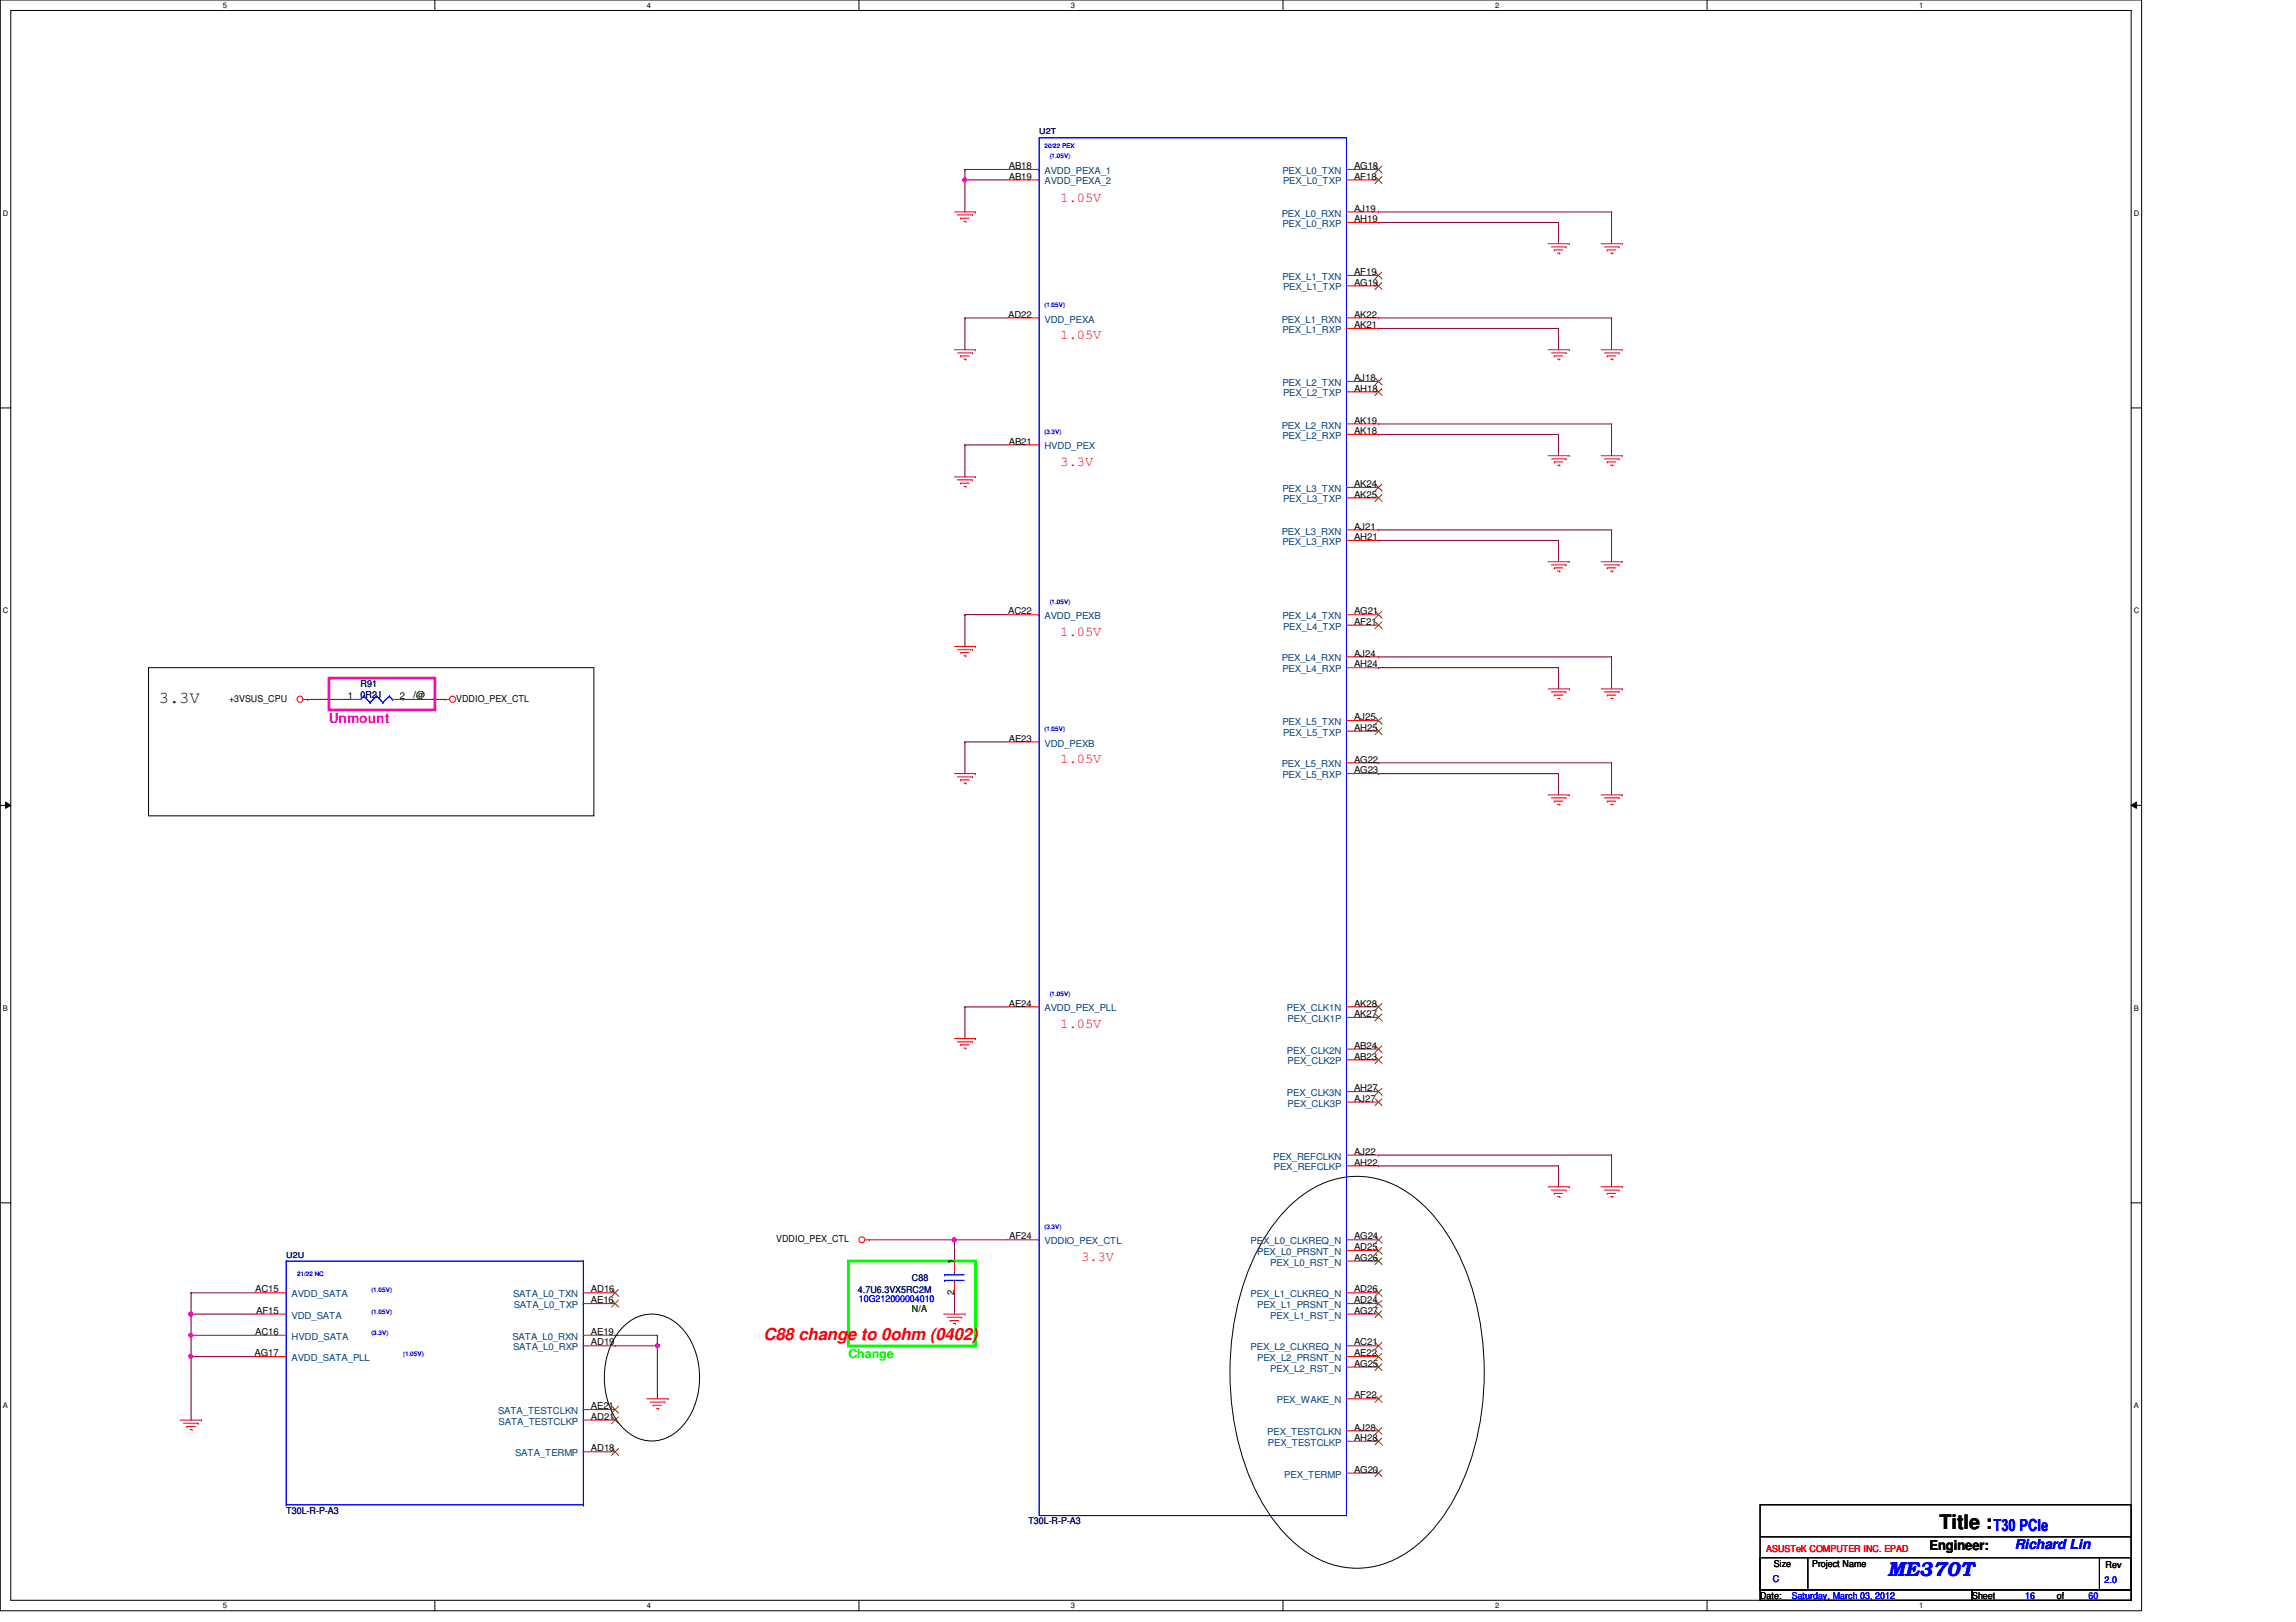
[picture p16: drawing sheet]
<svg xmlns="http://www.w3.org/2000/svg" width="297mm" height="210mm" viewBox="0 0 297 210" stroke-linecap="round" stroke-linejoin="round" font-family="sans-serif">
<defs><g id="words">
<text font-size="2.6" x="250.9" y="197.9">Title :</text>
<text font-size="2.6" fill="#00f" x="244.2" y="204">ME370T</text>
<text font-size="2.2" x="20.6" y="90.9">3.3V</text>
<text font-size="2.2" fill="#f00" x="98.8" y="173.4">C88 change to 0ohm (0402)</text>
<text font-size="2.2" fill="#00f" x="257.9" y="198.2">T30 PCIe</text>
<g font-size="1.8" fill="#f00">
<text x="137.2" y="26.1">1.05V</text>
<text x="137.2" y="43.9">1.05V</text>
<text x="137.2" y="60.4">3.3V</text>
<text x="137.2" y="82.3">1.05V</text>
<text x="137.2" y="98.8">1.05V</text>
<text x="137.2" y="133.1">1.05V</text>
<text x="139.9" y="163.2">3.3V</text>
</g>
<text font-size="1.8" fill="#f0f" x="42.5" y="93.5">Unmount</text>
<text font-size="1.8" x="249.6" y="200.5">Engineer:</text>
<text font-size="1.8" fill="#00f" x="260.6" y="200.5">Richard Lin</text>
<text font-size="1.6" fill="#0f0" x="109.8" y="175.7">Change</text>
<g font-size="1.2">
<text x="130.5" y="23.2">AB19</text>
<text x="130.5" y="21.9">AB18</text>
<text x="175.2" y="23.2">AF18</text>
<text x="175.2" y="21.9">AG18</text>
<text x="175.2" y="28.7">AH19</text>
<text x="175.2" y="27.4">AJ19</text>
<text x="175.2" y="35.6">AF19</text>
<text x="130.4" y="41.1">AD22</text>
<text x="175.2" y="41.1">AK22</text>
<text x="175.2" y="37">AG19</text>
<text x="175.2" y="42.5">AK21</text>
<text x="175.2" y="50.7">AH18</text>
<text x="175.2" y="49.3">AJ18</text>
<text x="130.5" y="57.5">AB21</text>
<text x="175.2" y="56.2">AK18</text>
<text x="175.2" y="54.8">AK19</text>
<text x="175.2" y="64.4">AK25</text>
<text x="175.2" y="63">AK24</text>
<text x="175.2" y="69.9">AH21</text>
<text x="175.2" y="68.5">AJ21</text>
<text x="130.4" y="79.5">AC22</text>
<text x="175.2" y="80.9">AF21</text>
<text x="175.2" y="79.5">AG21</text>
<text x="175.2" y="86.4">AH24</text>
<text x="175.2" y="85">AJ24</text>
<text x="29.6" y="90.8">+3VSUS_CPU</text>
<text x="45" y="90.5">1</text>
<text x="51.7" y="90.5">2</text>
<text x="59" y="90.8">VDDIO_PEX_CTL</text>
<text x="130.5" y="96">AE23</text>
<text x="175.2" y="94.6">AH25</text>
<text x="175.2" y="93.2">AJ25</text>
<text x="175.2" y="100.1">AG23</text>
<text x="175.2" y="98.7">AG22</text>
<text x="130.5" y="130.3">AE24</text>
<text x="175.2" y="131.6">AK27</text>
<text x="175.2" y="130.3">AK28</text>
<text x="175.2" y="137.1">AB23</text>
<text x="175.2" y="135.7">AB24</text>
<text x="175.2" y="142.6">AJ27</text>
<text x="175.2" y="141.2">AH27</text>
<text x="175.2" y="149.4">AJ22</text>
<text x="175.2" y="150.8">AH22</text>
<text x="100.4" y="160.8">VDDIO_PEX_CTL</text>
<text x="130.6" y="160.4">AF24</text>
<text x="175.2" y="161.8">AD25</text>
<text x="175.2" y="160.4">AG24</text>
<text x="33" y="167.3">AC15</text>
<text x="76.5" y="167.3">AD16</text>
<text x="123.4" y="167.6" transform="rotate(-90 123.4 167.6)">2</text>
<text x="123.4" y="163.6" transform="rotate(-90 123.4 163.6)">1</text>
<text x="175.2" y="167.3">AD26</text>
<text x="175.2" y="163.2">AG26</text>
<text x="33" y="172.8">AC16</text>
<text x="33.1" y="170">AF15</text>
<text x="76.5" y="172.8">AE19</text>
<text x="76.5" y="168.7">AE16</text>
<text x="175.2" y="170">AG27</text>
<text x="175.2" y="168.7">AD24</text>
<text x="32.9" y="175.5">AG17</text>
<text x="76.5" y="174.1">AD19</text>
<text x="175.2" y="176.9">AG25</text>
<text x="175.2" y="175.5">AE22</text>
<text x="175.2" y="174.1">AC21</text>
<text x="76.5" y="183.7">AD21</text>
<text x="76.5" y="182.4">AE21</text>
<text x="175.2" y="185.1">AJ28</text>
<text x="175.2" y="181">AF22</text>
<text x="76.5" y="187.8">AD18</text>
<text x="175.2" y="190.6">AG20</text>
<text x="175.2" y="186.5">AH28</text>
<text x="229.5" y="202.7">Size</text>
<text x="234.4" y="202.7">Project Name</text>
<text x="272.4" y="202.9">Rev</text>
<text x="227.7" y="206.9">Date:</text>
<text x="255.1" y="206.9">Sheet</text>
<text x="266.1" y="206.9">of</text>
</g>
<g font-size="1.2" fill="#004080">
<text x="135.1" y="23.9">AVDD_PEXA_2</text>
<text x="135.1" y="22.5">AVDD_PEXA_1</text>
<text x="165.9" y="22.5">PEX_L0_TXN</text>
<text x="166" y="23.9">PEX_L0_TXP</text>
<text x="165.8" y="28">PEX_L0_RXN</text>
<text x="165.9" y="29.4">PEX_L0_RXP</text>
<text x="135.1" y="41.7">VDD_PEXA</text>
<text x="165.8" y="41.7">PEX_L1_RXN</text>
<text x="165.9" y="36.2">PEX_L1_TXN</text>
<text x="166" y="37.6">PEX_L1_TXP</text>
<text x="165.9" y="43.1">PEX_L1_RXP</text>
<text x="165.9" y="50">PEX_L2_TXN</text>
<text x="166" y="51.3">PEX_L2_TXP</text>
<text x="135.1" y="58.2">HVDD_PEX</text>
<text x="165.8" y="55.5">PEX_L2_RXN</text>
<text x="165.9" y="56.8">PEX_L2_RXP</text>
<text x="165.9" y="63.7">PEX_L3_TXN</text>
<text x="166" y="65">PEX_L3_TXP</text>
<text x="165.8" y="69.2">PEX_L3_RXN</text>
<text x="165.9" y="70.5">PEX_L3_RXP</text>
<text x="135.1" y="80.1">AVDD_PEXB</text>
<text x="165.9" y="80.1">PEX_L4_TXN</text>
<text x="166" y="81.5">PEX_L4_TXP</text>
<text x="165.8" y="85.6">PEX_L4_RXN</text>
<text x="165.9" y="87">PEX_L4_RXP</text>
<text x="165.9" y="93.9">PEX_L5_TXN</text>
<text x="166" y="95.2">PEX_L5_TXP</text>
<text x="135.1" y="96.6">VDD_PEXB</text>
<text x="165.8" y="99.3">PEX_L5_RXN</text>
<text x="165.9" y="100.7">PEX_L5_RXP</text>
<text x="135.1" y="130.9">AVDD_PEX_PLL</text>
<text x="166.5" y="130.9">PEX_CLK1N</text>
<text x="166.5" y="136.4">PEX_CLK2N</text>
<text x="166.6" y="137.8">PEX_CLK2P</text>
<text x="166.6" y="132.2">PEX_CLK1P</text>
<text x="166.5" y="141.9">PEX_CLK3N</text>
<text x="166.6" y="143.2">PEX_CLK3P</text>
<text x="164.7" y="150.1">PEX_REFCLKN</text>
<text x="164.8" y="151.5">PEX_REFCLKP</text>
<text x="135.1" y="161">VDDIO_PEX_CTL</text>
<text x="161.8" y="161">PEX_L0_CLKREQ_N</text>
<text x="37.7" y="167.9">AVDD_SATA</text>
<text x="66.4" y="167.9">SATA_L0_TXN</text>
<text x="161.8" y="167.9">PEX_L1_CLKREQ_N</text>
<text x="162.6" y="162.4">PEX_L0_PRSNT_N</text>
<text x="164.3" y="163.8">PEX_L0_RST_N</text>
<text x="37.7" y="173.4">HVDD_SATA</text>
<text x="37.7" y="170.6">VDD_SATA</text>
<text x="66.3" y="173.4">SATA_L0_RXN</text>
<text x="66.5" y="169.3">SATA_L0_TXP</text>
<text x="162.6" y="169.3">PEX_L1_PRSNT_N</text>
<text x="164.3" y="170.6">PEX_L1_RST_N</text>
<text x="37.7" y="176.1">AVDD_SATA_PLL</text>
<text x="66.4" y="174.8">SATA_L0_RXP</text>
<text x="161.8" y="174.8">PEX_L2_CLKREQ_N</text>
<text x="162.6" y="176.1">PEX_L2_PRSNT_N</text>
<text x="164.3" y="177.5">PEX_L2_RST_N</text>
<text x="64.4" y="183">SATA_TESTCLKN</text>
<text x="64.5" y="184.4">SATA_TESTCLKP</text>
<text x="164" y="185.8">PEX_TESTCLKN</text>
<text x="165.2" y="181.6">PEX_WAKE_N</text>
<text x="66.6" y="188.5">SATA_TERMP</text>
<text x="164" y="187.1">PEX_TESTCLKP</text>
<text x="166.2" y="191.2">PEX_TERMP</text>
</g>
<g font-size="1.2" fill="#000080">
<text x="46.6" y="88.9">R91</text>
<text x="46.6" y="90.3">0R2J</text>
<text x="111" y="167.3">4.7U6.3VX5RC2M</text>
<text x="118" y="165.7">C88</text>
<text x="37" y="195.9">T30L-R-P-A3</text>
<text x="133.1" y="197.3">T30L-R-P-A3</text>
</g>
<g font-size="1.2" fill="#008000">
<text x="53.5" y="90.3">/@</text>
<text x="118" y="169.8">N/A</text>
</g>
<g font-size="1.2" fill="#00f">
<text x="111.1" y="168.4">10G212000004010</text>
<text x="229.4" y="204.7">C</text>
<text x="231.8" y="206.9">Saturday, March 03, 2012</text>
<text x="262" y="206.9">16</text>
<text x="270.2" y="206.9">60</text>
<text x="272.3" y="204.8">2.0</text>
</g>
<text font-size="1.2" fill="#f00" x="228.5" y="200.8">ASUSTeK COMPUTER INC. EPAD</text>
<g font-size="1.1" fill="#000080">
<text x="134.4" y="17.4">U2T</text>
<text x="37" y="162.8">U2U</text>
</g>
<g font-size="1">
<text x="28.8" y="1">5</text>
<text x="83.7" y="1">4</text>
<text x="138.6" y="1">3</text>
<text x="193.4" y="1">2</text>
<text x="248.3" y="1">1</text>
<text x=".4" y="27.9">D</text>
<text x="276.1" y="27.9">D</text>
<text x=".4" y="79.4">C</text>
<text x="276.1" y="79.4">C</text>
<text x=".4" y="130.8">B</text>
<text x="276.1" y="130.8">B</text>
<text x=".4" y="182.2">A</text>
<text x="276.1" y="182.2">A</text>
<text x="28.8" y="208.1">5</text>
<text x="83.7" y="208.1">4</text>
<text x="138.6" y="208.1">3</text>
<text x="193.4" y="208.1">2</text>
<text x="248.3" y="208.1">1</text>
</g>
<g font-size=".8" fill="#00f">
<text x="135.1" y="19.1">20/22 PEX</text>
<text x="135.8" y="20.5">(1.05V)</text>
<text x="135.1" y="39.7">(1.05V)</text>
<text x="135.1" y="56.2">(3.3V)</text>
<text x="135.8" y="78.1">(1.05V)</text>
<text x="135.1" y="94.6">(1.05V)</text>
<text x="135.8" y="128.9">(1.05V)</text>
<text x="135.1" y="159">(3.3V)</text>
<text x="38.4" y="165.2">21/22 NC</text>
<text x="48" y="167.3">(1.05V)</text>
<text x="48" y="172.8">(3.3V)</text>
<text x="48" y="170">(1.05V)</text>
<text x="52.2" y="175.5">(1.05V)</text>
</g>
</g></defs>
<path d="M0 0h277.1v208.4h-277.1zM1.4 1.4h274.3v205.7h-274.3z" fill="none" stroke="#000" stroke-width=".13"/>
<g fill="#fff">
<path d="M28.8 .1h.6v1.1h-.6z"/>
<path d="M28.8 207.2h.6v1.1h-.6z"/>
</g>
<path d="M56.3 0v1.4M56.3 207.1v1.3" fill="none" stroke="#000" stroke-width=".13"/>
<g fill="#fff">
<path d="M83.7 .1h.5v1.1h-.5z"/>
<path d="M83.7 207.2h.5v1.1h-.5z"/>
</g>
<path d="M111.1 0v1.4M111.1 207.1v1.3" fill="none" stroke="#000" stroke-width=".13"/>
<g fill="#fff">
<path d="M138.6 .1h.5v1.1h-.5z"/>
<path d="M138.6 207.2h.5v1.1h-.5z"/>
</g>
<path d="M166 0v1.4M166 207.1v1.3" fill="none" stroke="#000" stroke-width=".13"/>
<g fill="#fff">
<path d="M193.4 .1h.6v1.1h-.6z"/>
<path d="M193.4 207.2h.6v1.1h-.6z"/>
</g>
<path d="M220.8 0v1.4M220.8 207.1v1.3" fill="none" stroke="#000" stroke-width=".13"/>
<g fill="#fff">
<path d="M248.3 .1h.5v1.1h-.5z"/>
<path d="M248.3 207.2h.5v1.1h-.5z"/>
<path d="M.4 27.1h.7v1.1h-.7z"/>
<path d="M276.1 27.1h.7v1.1h-.7z"/>
<path d="M.4 78.5h.7v1.1h-.7z"/>
<path d="M276.1 78.5h.7v1.1h-.7z"/>
</g>
<path d="M0 52.8h1.4M275.7 52.8h1.4" fill="none" stroke="#000" stroke-width=".13"/>
<g fill="#fff">
<path d="M.4 129.9h.6v1.1h-.6z"/>
<path d="M276.1 129.9h.6v1.1h-.6z"/>
</g>
<path d="M0 104.2h1.4M.7 103.8l.7 .4-.7 .4zM275.7 104.2l.7-.4v.8zM275.7 104.2h1.4" fill="none" stroke="#000" stroke-width=".13"/>
<path d="M.7 103.8l.7 .4-.7 .4zM275.7 104.2l.7-.4v.8z" fill="#000"/>
<g fill="#fff">
<path d="M.4 181.4h.6v1.1h-.6z"/>
<path d="M276.1 181.4h.6v1.1h-.6z"/>
</g>
<path d="M0 155.7h1.4M275.7 155.7h1.4" fill="none" stroke="#000" stroke-width=".13"/>
<g fill="none" stroke="#800040" stroke-width=".13">
<path d="M39.8 90.5h.1M39.8 90.5h5.5M52.2 90.5h.1M52.2 90.5h5.4M178.3 85h.1M178.3 86.4h.1M178.3 85h30.2M178.3 86.4h23.3M201.6 86.4h.1M201.6 86.4v2.8M208.5 85h.1M208.5 85v4.2"/>
<path d="M178.3 149.5h.1M178.3 150.9h.1M178.3 149.5h30.2M178.3 150.9h23.3M201.6 150.9h.1M201.6 150.9v2.7M208.5 149.5h.1M208.5 149.5v4.1M123.5 160.4h.1M123.5 160.4h6.8"/>
</g>
<circle cx="123.4" cy="160.4" r=".26" fill="#f0f"/>
<circle cx="123.4" cy="160.4" r=".26" fill="none" stroke="#f0f" stroke-width=".13"/>
<g fill="none" stroke="#800040" stroke-width=".13">
<path d="M124.8 23.3h.1M124.8 21.9h.1M124.8 23.3h5.5M124.8 21.9v1.4M24.7 172.8h.1M24.7 170.1h.1M24.7 172.8h8.2M24.7 170.1v2.7M112.5 160.4h.1M112.5 160.4h11M123.5 160.4h.1M123.5 167.3h.1"/>
<path d="M123.5 160.4v2.8M123.5 167.3v2.8"/>
</g>
<circle cx="24.7" cy="170.1" r=".26" fill="#f0f"/>
<circle cx="24.7" cy="170.1" r=".26" fill="none" stroke="#f0f" stroke-width=".13"/>
<g fill="none" stroke="#800040" stroke-width=".13">
<path d="M178.3 27.4h.1M178.3 28.8h.1M178.3 27.4h30.2M178.3 28.8h23.3M201.6 28.8h.1M201.6 28.8v2.7M208.5 27.4h.1M208.5 27.4v4.1M124.8 79.5h.1M124.8 79.5v4.2M124.8 79.5h5.5M178.3 68.6h.1"/>
<path d="M178.3 69.9h.1M178.3 68.6h30.2M178.3 69.9h23.3M201.6 69.9h.1M201.6 69.9v2.8M208.5 68.6h.1M208.5 68.6v4.1M124.8 130.3h.1M124.8 130.3h5.5M124.8 130.3v4.1M24.7 175.6h.1M24.7 175.6h8.2"/>
</g>
<circle cx="24.7" cy="175.5" r=".26" fill="#f0f"/>
<circle cx="24.7" cy="175.5" r=".26" fill="none" stroke="#f0f" stroke-width=".13"/>
<path d="M24.7 172.8h.1M24.7 172.8v2.8" fill="none" stroke="#800040" stroke-width=".13"/>
<circle cx="24.7" cy="172.8" r=".25" fill="#f0f"/>
<circle cx="24.7" cy="172.8" r=".25" fill="none" stroke="#f0f" stroke-width=".13"/>
<g fill="none" stroke="#800040" stroke-width=".13">
<path d="M124.8 23.3h.1M124.8 23.3v4.1M124.8 57.6h.1M124.8 57.6h5.5M124.8 57.6v4.1M178.3 54.9h.1M178.3 56.2h.1M178.3 54.9h30.2M178.3 56.2h23.3M201.6 56.2h.1M201.6 56.2v2.8M208.5 54.9h.1"/>
<path d="M208.5 54.9v4.1M124.8 96h.1M124.8 96v4.1M124.8 96h5.5M178.3 98.7h.1M178.3 98.7h30.2M208.5 98.7h.1M208.5 98.7v4.2M178.3 100.1h.1M178.3 100.1h23.3M201.6 100.1h.1M201.6 100.1v2.8"/>
<path d="M24.7 167.3h.1M24.7 175.6h.1M24.7 167.3h8.2M24.7 175.6v8.2"/>
</g>
<path d="M124.6 23.1l.2-.1 .2 .1v.4h-.2h-.2z" fill-rule="evenodd" fill="#f0f"/>
<path d="M124.6 23.1l.2-.1 .2 .1v.4h-.2h-.2z" fill="none" stroke="#f0f" stroke-width=".13"/>
<g fill="none" stroke="#800040" stroke-width=".13">
<path d="M124.8 21.9h.1M124.8 21.9h5.5M124.8 41.1h.1M124.8 41.1h5.5M124.8 41.1v4.2M178.3 41.1h.1M178.3 42.5h.1M178.3 41.1h30.2M178.3 42.5h23.3M201.6 42.5h.1M201.6 42.5v2.8M208.5 41.1h.1"/>
<path d="M208.5 41.1v4.2M24.7 170.1h.1M24.7 167.3h.1M24.7 170.1h8.2M24.7 167.3v2.8M85 174.2h.1M85 174.2v6.8"/>
</g>
<circle cx="85" cy="174.2" r=".26" fill="#f0f"/>
<circle cx="85" cy="174.2" r=".26" fill="none" stroke="#f0f" stroke-width=".13"/>
<path d="M79.6 172.8h.1M79.6 174.2h.1M79.6 172.8h5.4M85 172.8h.1M85 172.8v1.4h-5.4" fill="none" stroke="#800040" stroke-width=".13"/>
<g fill="none" stroke="#f00" stroke-width=".13">
<path d="M123.5 27.4h2.7M123.9 27.8h1.9M124.3 28.2h.1M124.3 28.2h1.1M124.7 28.7h.3M125 28.7h.1M125.8 27.8h.1M126.2 27.4h.1M130.3 23.3h4.1M130.3 21.9h4.1M174.2 27.4h4.1M174.2 23.3h4.1"/>
<path d="M174.2 21.9h4.1M174.2 37h4.1M174.2 35.6h4.1M174.2 28.8h4.1M200.3 31.5h2.7M200.7 32h1.9M201.1 32.3h.1M201.1 32.3h1.1M201.5 32.8h.3M201.8 32.8h.1M202.6 32h.1M203 31.5h.1"/>
<path d="M207.1 31.5h2.8M207.6 32h1.9M207.9 32.3h.1M207.9 32.3h1.1M208.4 32.8h.3M208.7 32.8h.1M209.5 32h.1M209.9 31.5h.1M123.5 45.3h2.7M123.9 45.7h1.9M124.3 46.1h.1M124.3 46.1h1.1"/>
<path d="M124.7 46.5h.3M125 46.5h.1M125.8 45.7h.1M126.2 45.3h.1M130.3 57.6h4.1M130.3 41.1h4.1M174.2 41.1h4.1M174.2 56.2h4.1M174.2 54.9h4.1M174.2 50.7h4.1M174.2 49.4h4.1M174.2 42.5h4.1"/>
<path d="M200.3 45.3h2.7M200.3 59h2.7M200.7 45.7h1.9M200.7 59.4h1.9M201.1 59.8h.1M201.1 46.1h.1M201.1 46.1h1.1M201.1 59.8h1.1M201.5 46.5h.3M201.8 46.5h.1M202.6 59.4h.1M202.6 45.7h.1"/>
<path d="M203 59h.1M203 45.3h.1M207.1 45.3h2.8M207.1 59h2.8M207.6 45.7h1.9M207.6 59.4h1.9M207.9 59.8h.1M207.9 46.1h.1M207.9 46.1h1.1M207.9 59.8h1.1M208.4 46.5h.3M208.7 46.5h.1"/>
<path d="M209.5 59.4h.1M209.5 45.7h.1M209.9 59h.1M209.9 45.3h.1M123.5 61.7h2.7M123.9 62.1h1.9M124.3 62.5h.1M124.3 62.5h1.1M124.7 62.9h.3M125 62.9h.1M125.8 62.1h.1M126.2 61.7h.1"/>
<path d="M130.3 79.5h4.1M174.2 79.5h4.1M174.2 69.9h4.1M174.2 68.6h4.1M174.2 64.4h4.1M174.2 63.1h4.1M200.3 72.7h2.7M200.7 73.1h1.9M201.1 73.5h.1M201.1 73.5h1.1M201.5 73.9h.3M201.5 60.2h.3"/>
<path d="M201.8 73.9h.1M201.8 60.2h.1M202.6 73.1h.1M203 72.7h.1M207.1 72.7h2.8M207.6 73.1h1.9M207.9 73.5h.1M207.9 73.5h1.1M208.4 73.9h.3M208.4 60.2h.3M208.7 73.9h.1M208.7 60.2h.1"/>
<path d="M209.5 73.1h.1M209.9 72.7h.1M39.2 90.5h.6M39.8 90.5h.1M45.3 90.5h1.3M50.8 90.5h1.4M57.6 90.5h.1M57.6 90.5h.6M123.5 83.7h2.7M123.9 84.1h1.9M124.3 84.5h.1M124.3 84.5h1.1"/>
<path d="M124.7 84.9h.3M125 84.9h.1M125.8 84.1h.1M126.2 83.7h.1M130.3 96h4.1M174.2 98.7h4.1M174.2 94.6h4.1M174.2 93.3h4.1M174.2 86.4h4.1M174.2 85h4.1M174.2 80.9h4.1M200.3 89.2h2.7"/>
<path d="M200.7 89.5h1.9M201.1 90h.1M201.1 90h1.1M201.5 90.4h.3M201.8 90.4h.1M202.6 89.5h.1M203 89.2h.1M207.1 89.2h2.8M207.6 89.5h1.9M207.9 90h.1M207.9 90h1.1M208.4 90.4h.3"/>
<path d="M208.7 90.4h.1M209.5 89.5h.1M209.9 89.2h.1M123.5 100.1h2.7M123.9 100.5h1.9M124.3 100.9h.1M124.3 100.9h1.1M124.7 101.3h.3M125 101.3h.1M125.8 100.5h.1M126.2 100.1h.1M174.2 100.1h4.1"/>
<path d="M200.3 102.9h2.7M200.7 103.3h1.9M201.1 103.7h.1M201.1 103.7h1.1M201.5 104.1h.3M201.8 104.1h.1M202.6 103.3h.1M203 102.9h.1M207.1 102.9h2.8M207.6 103.3h1.9M207.9 103.7h.1M207.9 103.7h1.1"/>
<path d="M208.4 104.1h.3M208.7 104.1h.1M209.5 103.3h.1M209.9 102.9h.1M123.5 134.4h2.7M123.9 134.8h1.9M124.3 135.2h.1M124.3 135.2h1.1M124.7 135.6h.3M125 135.6h.1M125.8 134.8h.1M126.2 134.4h.1"/>
<path d="M130.3 130.3h4.1M174.2 130.3h4.1M174.2 137.2h4.1M174.2 135.8h4.1M174.2 131.7h4.1M174.2 150.9h4.1M174.2 149.5h4.1M174.2 142.6h4.1M174.2 141.3h4.1M200.3 153.6h2.7M200.7 154h1.9M201.1 154.4h.1"/>
<path d="M201.1 154.4h1.1M201.5 154.9h.3M201.8 154.9h.1M202.6 154h.1M203 153.6h.1M207.1 153.6h2.8M207.6 154h1.9M207.9 154.4h.1M207.9 154.4h1.1M208.4 154.9h.3M208.7 154.9h.1M209.5 154h.1"/>
<path d="M209.9 153.6h.1M32.9 170.1h4.1M32.9 175.6h4.1M32.9 167.3h4.1M32.9 172.8h4.1M75.5 174.2h4.1M75.5 168.7h4.1M75.5 167.3h4.1M75.5 172.8h4.1M111.9 160.4h.6M112.5 160.4h.1M122.1 170.1h2.7"/>
<path d="M122.5 170.5h1.9M122.9 170.9h.1M122.9 170.9h1.1M123.3 171.3h.3M123.5 163.2v1.4M123.5 165.9v1.4M123.6 171.3h.1M124.4 170.5h.1M124.8 170.1h.1M130.3 160.4h4.1M174.2 160.4h4.1M174.2 170.1h4.1"/>
<path d="M174.2 176.9h4.1M174.2 175.6h4.1M174.2 174.2h4.1M174.2 168.7h4.1M174.2 167.3h4.1M174.2 163.2h4.1M174.2 161.8h4.1M23.3 183.8h2.8M23.7 184.2h2M24.2 184.6h.1M24.2 184.6h1.1M24.6 185h.2"/>
<path d="M24.8 185h.1M25.7 184.2h.1M26.1 183.8h.1M75.5 183.8h4.1M75.5 187.9h4.1M75.5 182.4h4.1M83.7 181h2.7M84.1 181.4h1.9M84.5 181.9h.1M84.5 181.9h1.1M84.9 182.3h.3M85.2 182.3h.1"/>
<path d="M86 181.4h.1M86.4 181h.1M174.2 181h4.1M174.2 190.6h4.1M174.2 186.5h4.1M174.2 185.2h4.1"/>
<circle cx="38.8" cy="90.5" r=".39"/>
<circle cx="58.6" cy="90.5" r=".4"/>
<circle cx="111.5" cy="160.4" r=".38"/>
</g>
<path d="M19.2 86.4h57.6v19.2h-57.6zM166.5 156.4a12.2 12.2 0 0 1 11.9-3.8 15.1 15.1 0 0 1 8.3 6.3 32.8 32.8 0 0 1 5.3 18.7 32.8 32.8 0 0 1-5.3 18.6 15.6 15.6 0 0 1-8.3 6.4 11.6 11.6 0 0 1-10.8-2.8 24.5 24.5 0 0 1-7.1-11.9 37.6 37.6 0 0 1 1.3-24.3 23.8 23.8 0 0 1 4.7-7.2zM81 171.4a5 5 0 0 1 7.4 .7 10.1 10.1 0 0 1 0 12.4 5 5 0 0 1-8.1 0 10.2 10.2 0 0 1 0-12.4zM227.7 194.7h48v11h-48zM227.7 198.9h48M275.7 198.9h.1M227.7 201.6h6.2v4.1h-6.2zM227.7 205.7h27.4v1.4h-27.4zM234 201.6h37.6M255.1 205.7h20.6v1.4h-20.6zM271.6 201.6h4.1v4.1h-4.1zM271.6 201.6h.1" fill="none" stroke="#000" stroke-width=".13"/>
<path d="M109.8 163.2h16.4v11h-16.4z" fill="none" stroke="#0f0" stroke-width=".38"/>
<path d="M42.5 87.8h13.8v4.1h-13.8z" fill="none" stroke="#f0f" stroke-width=".38"/>
<g fill="none" stroke="#00f" stroke-width=".13">
<path d="M134.4 17.8h39.8v178.3h-39.8zM134.4 23.3h.1M134.4 21.9h.1M134.4 41.1h.1M134.4 57.6h.1M134.4 79.5h.1M47.1 90.1h.1M47.1 90.1l.8 .8M47.1 90.1l-.5 .4M47.9 90.9h.1M48.7 90.1h.1M48.7 90.1l.8 .8"/>
<path d="M48.7 90.1l-.8 .8M49.5 90.9h.1M50.4 90.1h.1M50.4 90.1l.4 .4M50.4 90.1l-.9 .8M50.8 90.5h.1M134.4 96h.1M134.4 130.3h.1M37 163.2h.1M37 170.1h.1M37 172.8h.1M37 175.6h.1"/>
<path d="M37 167.3h.1M37 163.2v31.5M37 163.2h38.5v31.5M75.5 168.7h.1M75.5 167.3h.1M75.5 174.2h.1M75.5 172.8h.1M122.2 165h.1M122.2 165.7h.1M122.2 165h2.5M122.2 165.7h2.5M123.5 164.6h.1"/>
<path d="M123.5 165.9h.1M123.5 164.6v.4M123.5 165.7v.2M134.4 160.4h.1M37 194.7h.1M37 194.7h38.5M75.5 194.7h.1M75.5 183.8h.1M75.5 182.4h.1M75.5 187.9h.1"/>
</g>
<g fill="none" stroke="#804000" stroke-width=".13">
<path d="M177.9 36.6l.9 .9M177.9 35.2l.9 .9M177.9 22.9l.9 .8M177.9 21.5l.9 .9M178.8 36.6l-.9 .9M178.8 35.2l-.9 .9M178.8 22.9l-.9 .8M178.8 21.5l-.9 .9M177.9 50.3l.9 .9M177.9 48.9l.9 .9M178.8 50.3l-.9 .9M178.8 48.9l-.9 .9"/>
<path d="M177.9 79.1l.9 .9M177.9 64l.9 .9M177.9 62.7l.9 .8M178.8 79.1l-.9 .9M178.8 64l-.9 .9M178.8 62.7l-.9 .8M177.9 94.2l.9 .9M177.9 92.8l.9 .9M177.9 80.5l.9 .9M178.8 94.2l-.9 .9M178.8 92.8l-.9 .9M178.8 80.5l-.9 .9"/>
<path d="M177.9 136.7l.9 .9M177.9 135.3l.9 .9M177.9 131.2l.9 .9M177.9 129.9l.9 .9M178.8 136.7l-.9 .9M178.8 135.3l-.9 .9M178.8 131.2l-.9 .9M178.8 129.9l-.9 .9M177.9 142.2l.9 .9M177.9 140.8l.9 .9M178.8 142.2l-.9 .9M178.8 140.8l-.9 .9"/>
<path d="M79.2 168.3l.8 .9M79.2 166.9l.8 .9M80 168.3l-.9 .9M80 166.9l-.9 .9M177.9 176.5l.9 .9M177.9 175.1l.9 .9M177.9 173.7l.9 .9M177.9 169.6l.9 .9M177.9 168.3l.9 .9M177.9 166.9l.9 .9M177.9 162.8l.9 .9M177.9 161.4l.9 .9"/>
<path d="M177.9 160l.9 .9M178.8 176.5l-.9 .9M178.8 175.1l-.9 .9M178.8 173.7l-.9 .9M178.8 169.6l-.9 .9M178.8 168.3l-.9 .9M178.8 166.9l-.9 .9M178.8 162.8l-.9 .9M178.8 161.4l-.9 .9M178.8 160l-.9 .9M79.2 187.5l.8 .8M79.2 183.3l.8 .9"/>
<path d="M79.2 182l.8 .9M80 187.5l-.9 .8M80 183.3l-.9 .9M80 182l-.9 .9M177.9 190.2l.9 .9M177.9 186.1l.9 .9M177.9 184.7l.9 .9M177.9 180.6l.9 .9M178.8 190.2l-.9 .9M178.8 186.1l-.9 .9M178.8 184.7l-.9 .9M178.8 180.6l-.9 .9"/>
</g>
<circle cx="123.4" cy="160.4" r=".26" fill="#f0f"/>
<circle cx="123.4" cy="160.4" r=".26" fill="none" stroke="#f0f" stroke-width=".13"/>
<circle cx="24.7" cy="170.1" r=".26" fill="#f0f"/>
<circle cx="24.7" cy="170.1" r=".26" fill="none" stroke="#f0f" stroke-width=".13"/>
<circle cx="24.7" cy="175.5" r=".26" fill="#f0f"/>
<circle cx="24.7" cy="175.5" r=".26" fill="none" stroke="#f0f" stroke-width=".13"/>
<circle cx="24.7" cy="172.8" r=".25" fill="#f0f"/>
<circle cx="24.7" cy="172.8" r=".25" fill="none" stroke="#f0f" stroke-width=".13"/>
<path d="M124.6 23.1l.2-.1 .2 .1v.4h-.2h-.2z" fill-rule="evenodd" fill="#f0f"/>
<path d="M124.6 23.1l.2-.1 .2 .1v.4h-.2h-.2z" fill="none" stroke="#f0f" stroke-width=".13"/>
<circle cx="85" cy="174.2" r=".26" fill="#f0f"/>
<circle cx="85" cy="174.2" r=".26" fill="none" stroke="#f0f" stroke-width=".13"/>
<use href="#words"/>
</svg>
